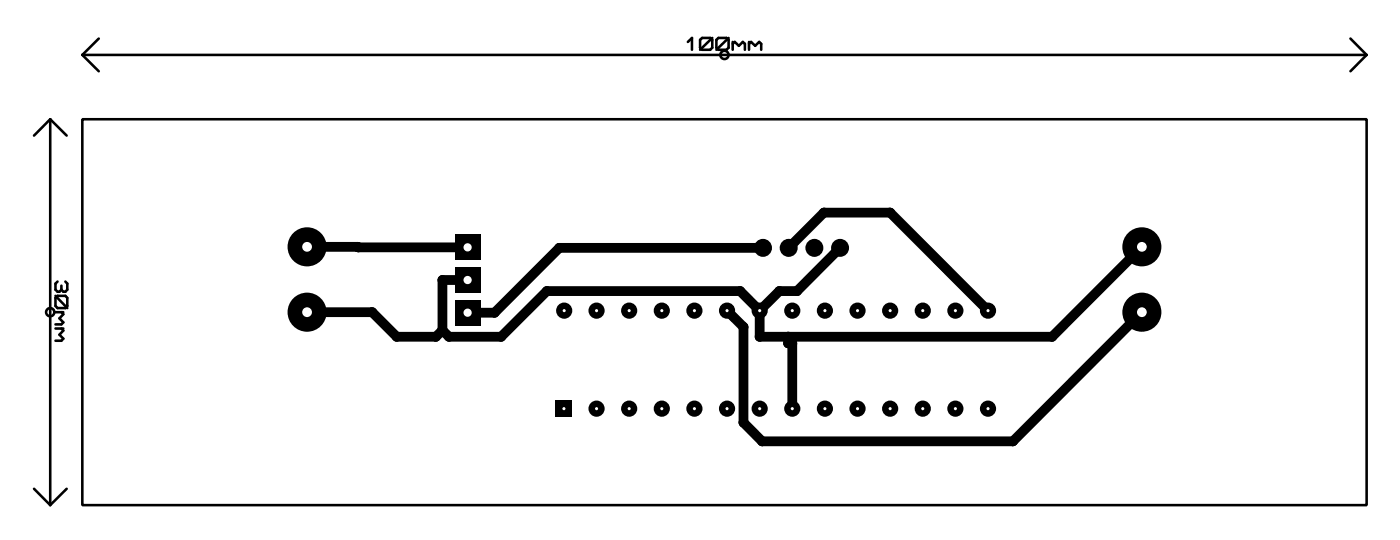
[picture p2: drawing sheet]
<svg xmlns="http://www.w3.org/2000/svg" width="109mm" height="42mm" viewBox="0 0 109 42" stroke-linecap="round" stroke-linejoin="round" font-family="sans-serif">
<path d="M23.9 19.2h12.5M59.4 19.3h-15.9l-5 5h-2.1M61.4 19.3l2.7-2.8h5.2l7.6 7.6M65.4 19.3l-3.3 3.3h-1.4l-1.6 1.5M88.9 19.2l-7 7h-22.8v-2.1M23.9 24.3h5.1l1.9 1.9h3l.5-.5M36.4 21.8h-2v3.9M56.6 24.1l1.3 1.3v7.4l1.4 1.5h19.6l10-10M59.1 24.1l-1.5-1.5h-15l-3.6 3.6h-4l-.6-.5M61.4 26.2v.5h.3v5.1" fill="none" stroke="#000" stroke-width=".76"/>
<g fill="#000">
<circle cx="27.8" cy="19.2" r=".38"/>
<circle cx="27.9" cy="19.2" r=".38"/>
<circle cx="43.5" cy="19.3" r=".38"/>
<circle cx="64.1" cy="16.5" r=".38"/>
<circle cx="69.3" cy="16.5" r=".38"/>
<circle cx="29" cy="24.3" r=".38"/>
<circle cx="30.9" cy="26.2" r=".38"/>
<circle cx="33.9" cy="26.2" r=".38"/>
<circle cx="34.4" cy="25.7" r=".38"/>
<circle cx="34.4" cy="21.8" r=".38"/>
<circle cx="35" cy="26.2" r=".38"/>
<circle cx="38.5" cy="24.3" r=".38"/>
<circle cx="39" cy="26.2" r=".38"/>
<circle cx="42.6" cy="22.6" r=".38"/>
<circle cx="57.6" cy="22.6" r=".38"/>
<circle cx="57.9" cy="32.8" r=".38"/>
<circle cx="57.9" cy="25.4" r=".38"/>
<circle cx="59.1" cy="26.2" r=".38"/>
<circle cx="59.3" cy="34.3" r=".38"/>
<circle cx="60.7" cy="22.6" r=".38"/>
<circle cx="61.4" cy="26.2" r=".38"/>
<circle cx="61.4" cy="26.7" r=".38"/>
<circle cx="61.7" cy="26.7" r=".38"/>
<circle cx="62.1" cy="22.6" r=".38"/>
<circle cx="78.9" cy="34.3" r=".38"/>
<circle cx="81.9" cy="26.2" r=".38"/>
<circle cx="88.9" cy="24.3" r="1.52"/>
</g>
<circle cx="88.9" cy="24.3" r=".38" fill="#fff"/>
<circle cx="88.9" cy="19.2" r="1.52" fill="#000"/>
<circle cx="88.9" cy="19.2" r=".38" fill="#fff"/>
<path d="M35.4 18.2h2v2h-2z" fill="#000"/>
<circle cx="36.4" cy="19.2" r=".32" fill="#fff"/>
<path d="M35.4 20.8h2v2h-2z" fill="#000"/>
<circle cx="36.4" cy="21.8" r=".32" fill="#fff"/>
<path d="M35.4 23.3h2v2h-2z" fill="#000"/>
<circle cx="36.4" cy="24.3" r=".32" fill="#fff"/>
<circle cx="23.9" cy="24.3" r="1.52" fill="#000"/>
<circle cx="23.9" cy="24.3" r=".38" fill="#fff"/>
<circle cx="23.9" cy="19.2" r="1.52" fill="#000"/>
<circle cx="23.9" cy="19.2" r=".38" fill="#fff"/>
<path d="M43.3 31.1h1.2v1.3h-1.2z" fill="#000"/>
<circle cx="43.9" cy="31.8" r=".12" fill="#fff"/>
<circle cx="46.4" cy="31.8" r=".63" fill="#000"/>
<circle cx="46.4" cy="31.8" r=".12" fill="#fff"/>
<circle cx="49" cy="31.8" r=".63" fill="#000"/>
<circle cx="49" cy="31.8" r=".12" fill="#fff"/>
<circle cx="51.5" cy="31.8" r=".63" fill="#000"/>
<circle cx="51.5" cy="31.8" r=".12" fill="#fff"/>
<circle cx="54.1" cy="31.8" r=".63" fill="#000"/>
<circle cx="54.1" cy="31.8" r=".12" fill="#fff"/>
<circle cx="56.6" cy="31.8" r=".63" fill="#000"/>
<circle cx="56.6" cy="31.8" r=".12" fill="#fff"/>
<circle cx="59.1" cy="31.8" r=".63" fill="#000"/>
<circle cx="59.1" cy="31.8" r=".12" fill="#fff"/>
<circle cx="61.7" cy="31.8" r=".63" fill="#000"/>
<circle cx="61.7" cy="31.8" r=".12" fill="#fff"/>
<circle cx="64.2" cy="31.8" r=".63" fill="#000"/>
<circle cx="64.2" cy="31.8" r=".12" fill="#fff"/>
<circle cx="66.8" cy="31.8" r=".63" fill="#000"/>
<circle cx="66.8" cy="31.8" r=".12" fill="#fff"/>
<circle cx="69.3" cy="31.8" r=".63" fill="#000"/>
<circle cx="69.3" cy="31.8" r=".12" fill="#fff"/>
<circle cx="71.8" cy="31.8" r=".63" fill="#000"/>
<circle cx="71.8" cy="31.8" r=".12" fill="#fff"/>
<circle cx="74.4" cy="31.8" r=".63" fill="#000"/>
<circle cx="74.4" cy="31.8" r=".12" fill="#fff"/>
<circle cx="76.9" cy="31.8" r=".63" fill="#000"/>
<circle cx="76.9" cy="31.8" r=".12" fill="#fff"/>
<circle cx="76.9" cy="24.2" r=".63" fill="#000"/>
<circle cx="76.9" cy="24.1" r=".12" fill="#fff"/>
<circle cx="74.4" cy="24.2" r=".63" fill="#000"/>
<circle cx="74.4" cy="24.1" r=".12" fill="#fff"/>
<circle cx="71.8" cy="24.2" r=".63" fill="#000"/>
<circle cx="71.8" cy="24.1" r=".12" fill="#fff"/>
<circle cx="69.3" cy="24.2" r=".63" fill="#000"/>
<circle cx="69.3" cy="24.1" r=".12" fill="#fff"/>
<circle cx="66.8" cy="24.2" r=".63" fill="#000"/>
<circle cx="66.8" cy="24.1" r=".12" fill="#fff"/>
<circle cx="64.2" cy="24.2" r=".63" fill="#000"/>
<circle cx="64.2" cy="24.1" r=".12" fill="#fff"/>
<circle cx="61.7" cy="24.2" r=".63" fill="#000"/>
<circle cx="61.7" cy="24.1" r=".12" fill="#fff"/>
<circle cx="59.1" cy="24.2" r=".63" fill="#000"/>
<circle cx="59.1" cy="24.1" r=".12" fill="#fff"/>
<circle cx="56.6" cy="24.2" r=".63" fill="#000"/>
<circle cx="56.6" cy="24.1" r=".12" fill="#fff"/>
<circle cx="54.1" cy="24.2" r=".63" fill="#000"/>
<circle cx="54.1" cy="24.1" r=".12" fill="#fff"/>
<circle cx="51.5" cy="24.2" r=".63" fill="#000"/>
<circle cx="51.5" cy="24.1" r=".12" fill="#fff"/>
<circle cx="49" cy="24.2" r=".63" fill="#000"/>
<circle cx="49" cy="24.1" r=".12" fill="#fff"/>
<circle cx="46.4" cy="24.2" r=".63" fill="#000"/>
<circle cx="46.4" cy="24.1" r=".12" fill="#fff"/>
<circle cx="43.9" cy="24.2" r=".63" fill="#000"/>
<circle cx="43.9" cy="24.1" r=".12" fill="#fff"/>
<g fill="#000">
<circle cx="59.4" cy="19.3" r=".7"/>
<circle cx="61.4" cy="19.3" r=".7"/>
<circle cx="63.4" cy="19.3" r=".7"/>
<circle cx="65.4" cy="19.3" r=".7"/>
</g>
<g fill="none" stroke="#000" stroke-width=".2">
<path d="M3.9 9.3v30M3.9 9.3l-1.3 1.2M3.9 9.3l1.3 1.2M6.4 9.3h100v30h-100zM6.4 4.3h100M6.4 4.3l1.3 1.2M7.7 3l-1.3 1.3M53.6 3.3l.3-.4v1M54.5 3.1l.2-.2h.6l.2 .2v.6l-.2 .2h-.6l-.2-.2zM55.5 2.9l-1 1M55.8 3.1l.1-.2h.7l.1 .2v.6l-.1 .2h-.7l-.1-.2zM56.7 2.9l-.9 1"/>
<path d="M57 3.3v.6M57 3.4l.2-.1 .3 .3 .3-.3 .2 .1v.5M58.3 3.3v.6M58.3 3.4l.2-.1 .3 .3 .3-.3 .2 .1v.5M105.1 3l1.3 1.3M106.4 4.3l-1.3 1.2M2.6 38l1.3 1.3M4.3 23.2l.2-.2h.6l.1 .2v.6l-.1 .1h-.6l-.2-.1zM4.3 23l.9 .9M4.3 24.3h.6M4.3 25.5h.6M4.5 21.9l-.2 .1v.5l.2 .2h.1l.2-.2"/>
<path d="M4.8 22.2v.3M4.8 24.3l.1 .1-.3 .3 .3 .4-.1 .1h-.5M4.8 25.5l.1 .2-.3 .3 .3 .3-.1 .2h-.5M5.1 21.9l.1 .1v.5l-.1 .2h-.2l-.1-.2M5.2 38l-1.3 1.3"/>
<circle cx="56.4" cy="4.3" r=".32"/>
<circle cx="3.9" cy="24.3" r=".32"/>
</g>
</svg>
